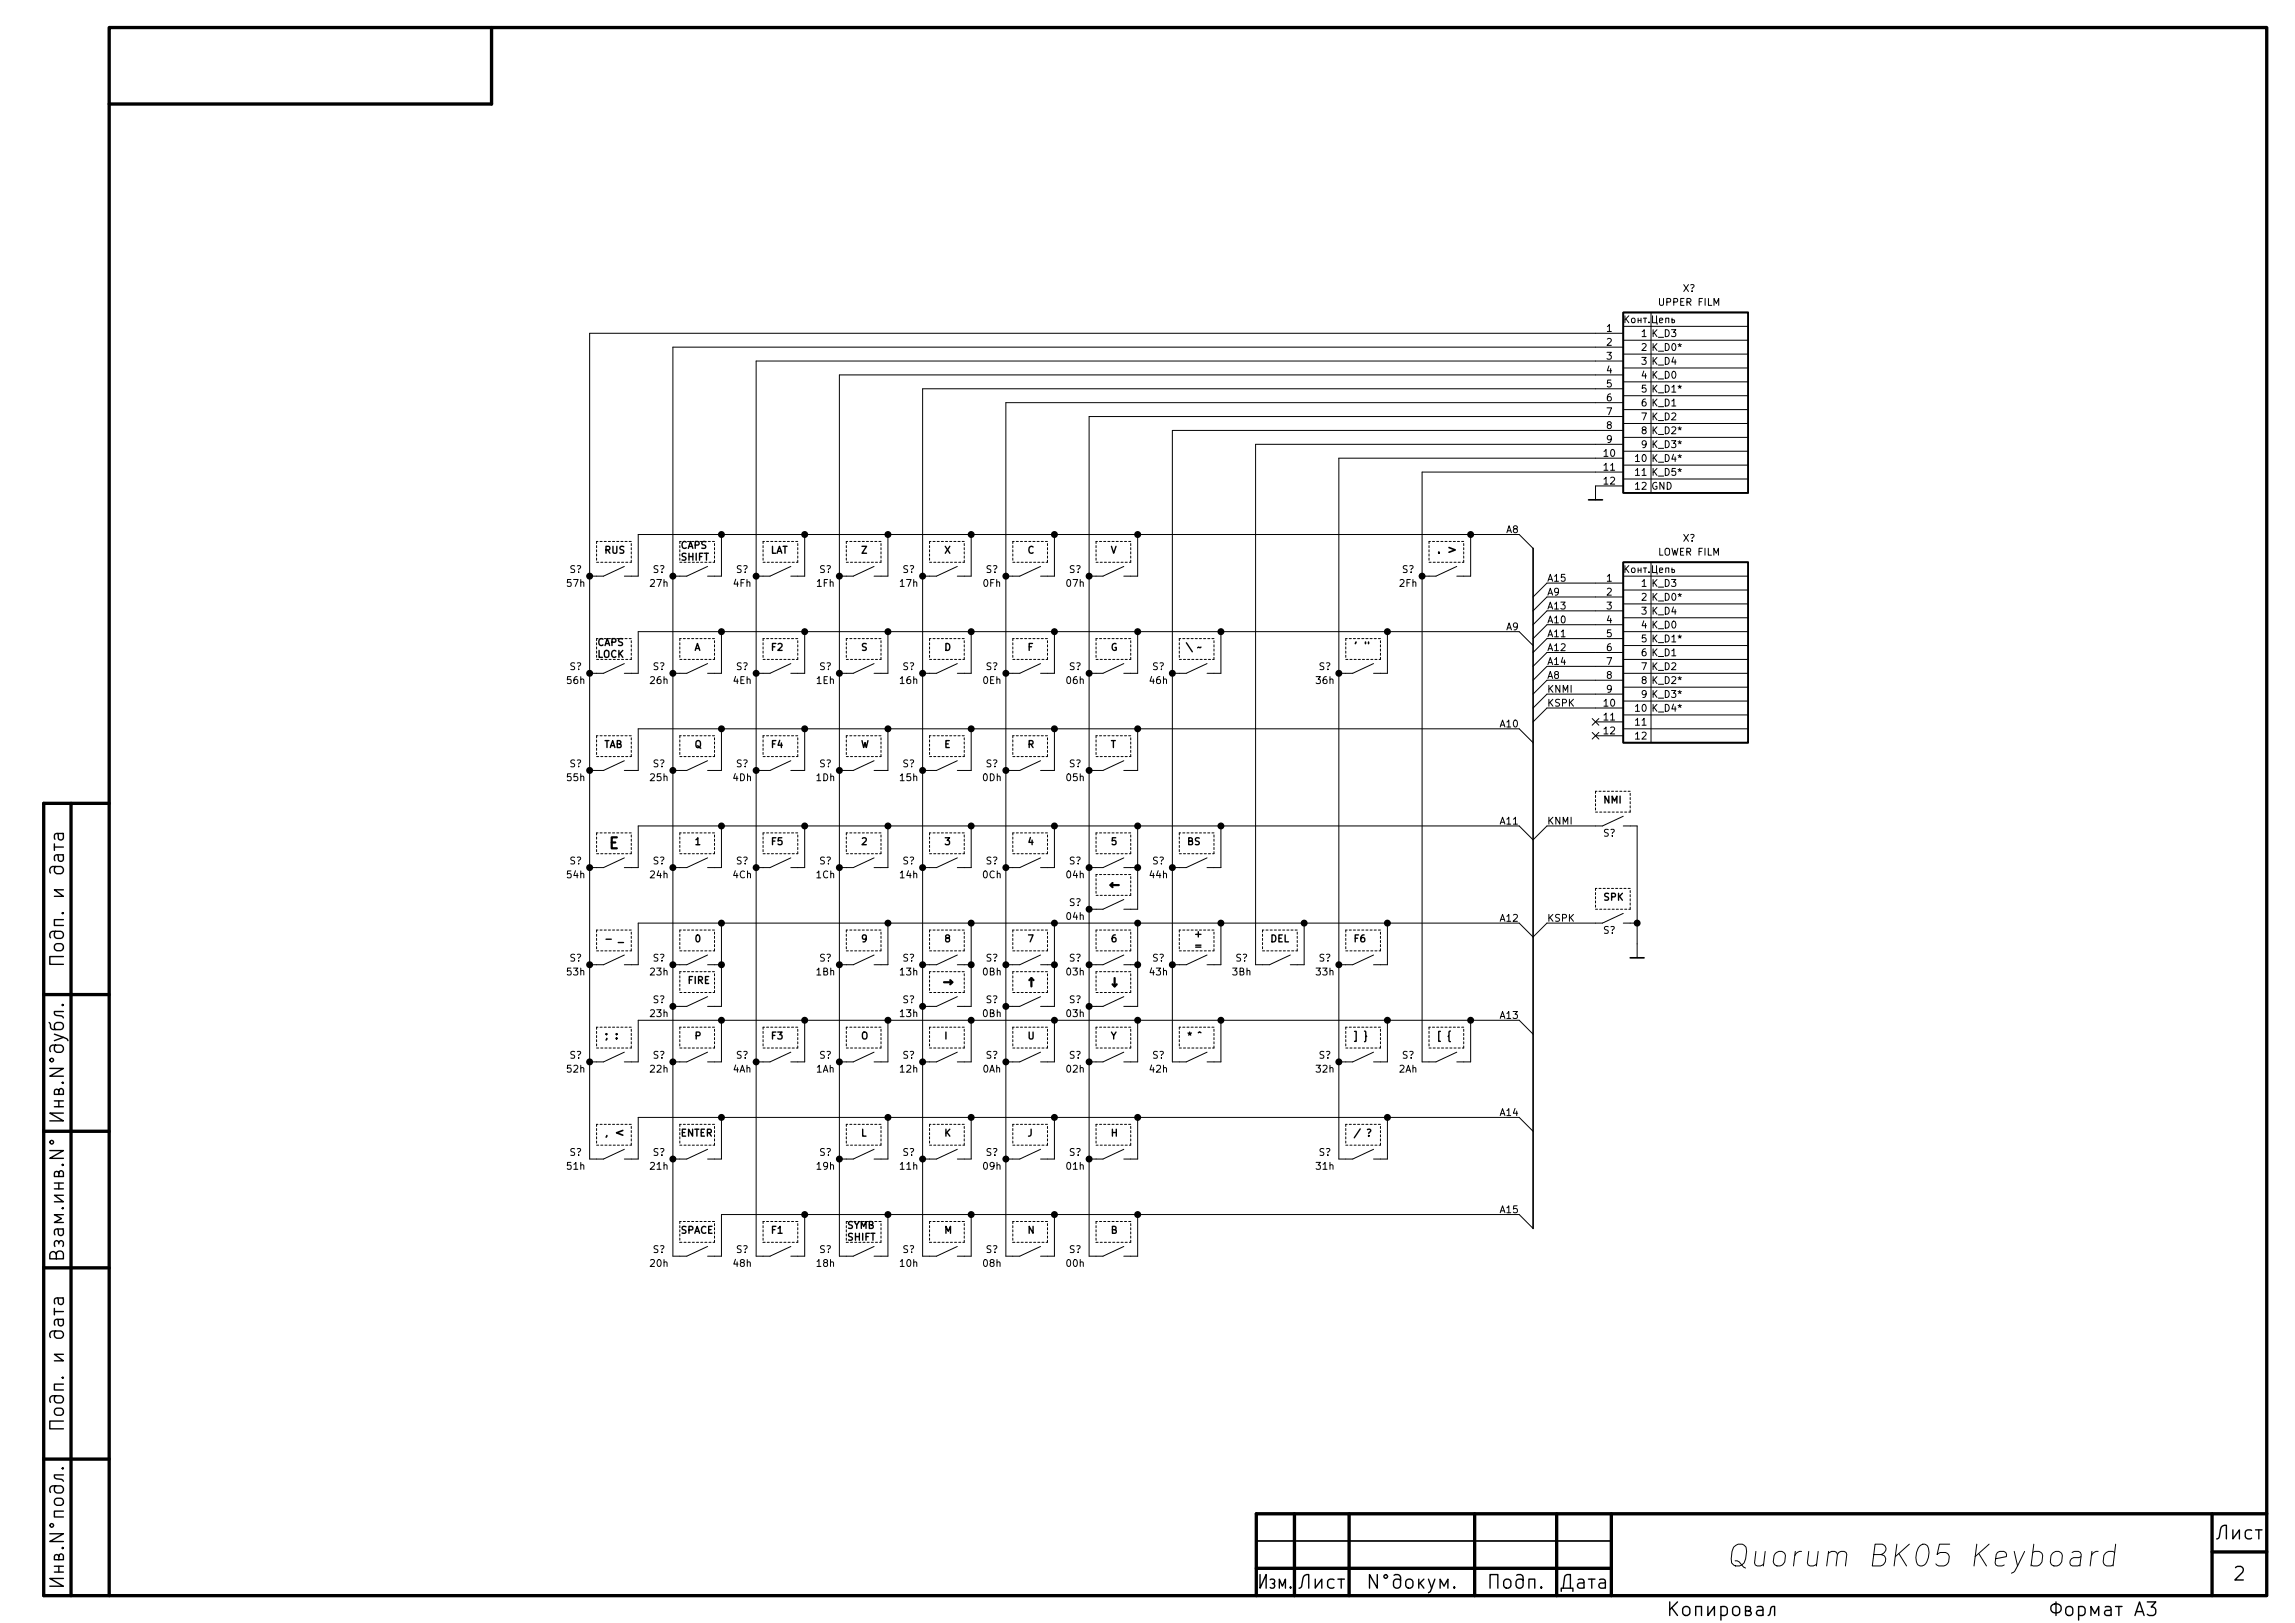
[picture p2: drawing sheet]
<svg xmlns="http://www.w3.org/2000/svg" width="420mm" height="297mm" viewBox="0 0 420 297" stroke-linecap="round" stroke-linejoin="round" font-family="sans-serif">
<defs><g id="words">
<text font-size="5.6" x="324.1" y="286.8">Quorum BK05 Keyboard</text>
<g font-size="3.5">
<text x="11.7" y="197.4" transform="rotate(-90 11.7 197.4)">.N°.</text>
<text x="11.7" y="222.4" transform="rotate(-90 11.7 222.4)">..N°</text>
<text x="11.7" y="282.4" transform="rotate(-90 11.7 282.4)">.N°.</text>
<text x="233.1" y="290.8">.</text>
<text x="256.1" y="290.8">N°.</text>
<text x="409" y="289.3">2</text>
<text x="375.9" y="295.8">A3</text>
</g>
<text font-size="2.8" x="111.3" y="155.4">E</text>
<g font-size="2.1">
<text x="247.6" y="119.1">' &quot;</text>
<text x="110.5" y="190.2">; :</text>
</g>
<g font-size="1.8">
<text x="308.1" y="53.4">X?</text>
<text x="303.9" y="56">UPPER FILM</text>
<text x="294.2" y="60.7">1</text>
<text x="294.2" y="63.3">2</text>
<text x="294.2" y="65.8">3</text>
<text x="300.5" y="61.7">1</text>
<text x="300.5" y="64.2">2</text>
<text x="302.4" y="61.7">K_D3</text>
<text x="302.6" y="64.2">K_D0*</text>
<text x="294.2" y="68.4">4</text>
<text x="294.2" y="70.9">5</text>
<text x="300.5" y="66.8">3</text>
<text x="300.5" y="69.3">4</text>
<text x="300.5" y="71.8">5</text>
<text x="302.4" y="66.8">K_D4</text>
<text x="302.4" y="69.3">K_D0</text>
<text x="302.6" y="71.8">K_D1*</text>
<text x="294.2" y="73.4">6</text>
<text x="294.2" y="76">7</text>
<text x="300.5" y="74.4">6</text>
<text x="300.5" y="76.9">7</text>
<text x="302.4" y="74.4">K_D1</text>
<text x="302.4" y="76.9">K_D2</text>
<text x="293.7" y="83.6">10</text>
<text x="294.2" y="78.5">8</text>
<text x="294.2" y="81.1">9</text>
<text x="300.5" y="79.5">8</text>
<text x="300.5" y="82">9</text>
<text x="302.6" y="79.5">K_D2*</text>
<text x="302.6" y="82">K_D3*</text>
<text x="293.7" y="86.1">11</text>
<text x="293.7" y="88.7">12</text>
<text x="299.4" y="84.5">10</text>
<text x="299.4" y="87.1">11</text>
<text x="299.4" y="89.6">12</text>
<text x="302.3" y="89.6">GND</text>
<text x="302.6" y="84.5">K_D4*</text>
<text x="302.6" y="87.1">K_D5*</text>
<text x="110.5" y="101.3">RUS</text>
<text x="124.5" y="100.4">CAPS</text>
<text x="141" y="101.3">LAT</text>
<text x="157.5" y="101.3">Z</text>
<text x="172.7" y="101.3">X</text>
<text x="188" y="101.3">C</text>
<text x="203.2" y="101.3">V</text>
<text x="275.9" y="97.6">A8</text>
<text x="303.7" y="101.7">LOWER FILM</text>
<text x="308.1" y="99.1">X?</text>
<text x="103.9" y="107.4">57h</text>
<text x="104.3" y="104.9">S?</text>
<text x="119.1" y="107.4">27h</text>
<text x="119.5" y="104.9">S?</text>
<text x="124.5" y="102.6">SHIFT</text>
<text x="134.3" y="107.4">4Fh</text>
<text x="134.8" y="104.9">S?</text>
<text x="149.6" y="107.4">1Fh</text>
<text x="150" y="104.9">S?</text>
<text x="164.8" y="107.4">17h</text>
<text x="165.3" y="104.9">S?</text>
<text x="180" y="107.4">0Fh</text>
<text x="180.5" y="104.9">S?</text>
<text x="195.3" y="107.4">07h</text>
<text x="195.7" y="104.9">S?</text>
<text x="256.2" y="107.4">2Fh</text>
<text x="256.7" y="104.9">S?</text>
<text x="283.2" y="106.5">A15</text>
<text x="294.2" y="106.5">1</text>
<text x="300.5" y="107.4">1</text>
<text x="302.4" y="107.4">K_D3</text>
<text x="283.2" y="109">A9</text>
<text x="283.2" y="111.5">A13</text>
<text x="294.2" y="109">2</text>
<text x="294.2" y="111.5">3</text>
<text x="300.5" y="109.9">2</text>
<text x="300.5" y="112.5">3</text>
<text x="302.4" y="112.5">K_D4</text>
<text x="302.6" y="109.9">K_D0*</text>
<text x="109.2" y="118.2">CAPS</text>
<text x="127" y="119.1">A</text>
<text x="141" y="119.1">F2</text>
<text x="157.5" y="119.1">S</text>
<text x="172.7" y="119.1">D</text>
<text x="188" y="119.1">F</text>
<text x="203.2" y="119.1">G</text>
<text x="217.2" y="119.1">\</text>
<text x="275.9" y="115.4">A9</text>
<text x="283.2" y="114.1">A10</text>
<text x="283.2" y="116.6">A11</text>
<text x="283.2" y="119.2">A12</text>
<text x="294.2" y="114.1">4</text>
<text x="294.2" y="116.6">5</text>
<text x="294.2" y="119.2">6</text>
<text x="300.5" y="115">4</text>
<text x="300.5" y="117.6">5</text>
<text x="302.4" y="115">K_D0</text>
<text x="302.6" y="117.6">K_D1*</text>
<text x="103.9" y="125.2">56h</text>
<text x="104.3" y="122.6">S?</text>
<text x="109.2" y="120.4">LOCK</text>
<text x="119.1" y="125.2">26h</text>
<text x="119.5" y="122.6">S?</text>
<text x="134.3" y="125.2">4Eh</text>
<text x="134.8" y="122.6">S?</text>
<text x="149.5" y="125.2">1Eh</text>
<text x="150" y="122.6">S?</text>
<text x="164.8" y="125.2">16h</text>
<text x="165.3" y="122.6">S?</text>
<text x="180" y="125.2">0Eh</text>
<text x="180.5" y="122.6">S?</text>
<text x="195.3" y="125.2">06h</text>
<text x="195.7" y="122.6">S?</text>
<text x="210.6" y="125.2">46h</text>
<text x="211" y="122.6">S?</text>
<text x="241" y="125.2">36h</text>
<text x="241.5" y="122.6">S?</text>
<text x="283.2" y="124.2">A8</text>
<text x="283.2" y="121.7">A14</text>
<text x="294.2" y="121.7">7</text>
<text x="294.2" y="124.2">8</text>
<text x="300.5" y="120.1">6</text>
<text x="300.5" y="122.6">7</text>
<text x="300.5" y="125.2">8</text>
<text x="302.4" y="120.1">K_D1</text>
<text x="302.4" y="122.6">K_D2</text>
<text x="302.6" y="125.2">K_D2*</text>
<text x="283.2" y="126.8">KNMI</text>
<text x="283.2" y="129.3">KSPK</text>
<text x="293.7" y="129.3">10</text>
<text x="293.7" y="131.9">11</text>
<text x="294.2" y="126.8">9</text>
<text x="299.4" y="130.3">10</text>
<text x="300.5" y="127.7">9</text>
<text x="302.6" y="127.7">K_D3*</text>
<text x="302.6" y="130.3">K_D4*</text>
<text x="110.5" y="136.9">TAB</text>
<text x="127" y="136.9">Q</text>
<text x="141" y="136.9">F4</text>
<text x="157.5" y="136.9">W</text>
<text x="172.7" y="136.9">E</text>
<text x="188" y="136.9">R</text>
<text x="203.2" y="136.9">T</text>
<text x="274.9" y="133.1">A10</text>
<text x="293.7" y="134.4">12</text>
<text x="299.4" y="132.8">11</text>
<text x="299.4" y="135.3">12</text>
<text x="103.9" y="143">55h</text>
<text x="104.3" y="140.4">S?</text>
<text x="119.1" y="143">25h</text>
<text x="119.5" y="140.4">S?</text>
<text x="134.2" y="143">4Dh</text>
<text x="134.8" y="140.4">S?</text>
<text x="149.5" y="143">1Dh</text>
<text x="150" y="140.4">S?</text>
<text x="164.8" y="143">15h</text>
<text x="165.3" y="140.4">S?</text>
<text x="179.9" y="143">0Dh</text>
<text x="180.5" y="140.4">S?</text>
<text x="195.3" y="143">05h</text>
<text x="195.7" y="140.4">S?</text>
<text x="293.4" y="147.1">NMI</text>
<text x="127" y="154.7">1</text>
<text x="141" y="154.7">F5</text>
<text x="157.5" y="154.7">2</text>
<text x="172.7" y="154.7">3</text>
<text x="188" y="154.7">4</text>
<text x="203.2" y="154.7">5</text>
<text x="217.2" y="154.7">BS</text>
<text x="274.9" y="150.9">A11</text>
<text x="283.2" y="150.9">KNMI</text>
<text x="293.5" y="153.1">S?</text>
<text x="103.9" y="160.7">54h</text>
<text x="104.3" y="158.2">S?</text>
<text x="119.1" y="160.7">24h</text>
<text x="119.5" y="158.2">S?</text>
<text x="134.2" y="160.7">4Ch</text>
<text x="134.8" y="158.2">S?</text>
<text x="149.5" y="160.7">1Ch</text>
<text x="150" y="158.2">S?</text>
<text x="164.8" y="160.7">14h</text>
<text x="165.3" y="158.2">S?</text>
<text x="179.9" y="160.7">0Ch</text>
<text x="180.5" y="158.2">S?</text>
<text x="195.3" y="160.7">04h</text>
<text x="195.7" y="158.2">S?</text>
<text x="210.6" y="160.7">44h</text>
<text x="211" y="158.2">S?</text>
<text x="195.7" y="165.8">S?</text>
<text x="293.4" y="164.8">SPK</text>
<text x="127" y="172.5">0</text>
<text x="157.5" y="172.5">9</text>
<text x="172.7" y="172.5">8</text>
<text x="188" y="172.5">7</text>
<text x="195.3" y="168.4">04h</text>
<text x="203.2" y="172.5">6</text>
<text x="218.4" y="171.6">+</text>
<text x="218.4" y="173.7">=</text>
<text x="232.4" y="172.5">DEL</text>
<text x="247.6" y="172.5">F6</text>
<text x="274.9" y="168.7">A12</text>
<text x="283.2" y="168.7">KSPK</text>
<text x="293.5" y="170.9">S?</text>
<text x="103.9" y="178.5">53h</text>
<text x="104.3" y="176">S?</text>
<text x="119.1" y="178.5">23h</text>
<text x="119.5" y="176">S?</text>
<text x="149.5" y="178.5">1Bh</text>
<text x="150" y="176">S?</text>
<text x="164.8" y="178.5">13h</text>
<text x="165.3" y="176">S?</text>
<text x="179.9" y="178.5">0Bh</text>
<text x="180.5" y="176">S?</text>
<text x="195.3" y="178.5">03h</text>
<text x="195.7" y="176">S?</text>
<text x="210.6" y="178.5">43h</text>
<text x="211" y="176">S?</text>
<text x="225.7" y="178.5">3Bh</text>
<text x="226.2" y="176">S?</text>
<text x="241" y="178.5">33h</text>
<text x="241.5" y="176">S?</text>
<text x="119.5" y="183.6">S?</text>
<text x="125.7" y="180.1">FIRE</text>
<text x="165.3" y="183.6">S?</text>
<text x="180.5" y="183.6">S?</text>
<text x="195.7" y="183.6">S?</text>
<text x="119.1" y="186.1">23h</text>
<text x="127" y="190.2">P</text>
<text x="141" y="190.2">F3</text>
<text x="157.5" y="190.2">O</text>
<text x="164.8" y="186.1">13h</text>
<text x="172.7" y="190.2">I</text>
<text x="179.9" y="186.1">0Bh</text>
<text x="188" y="190.2">U</text>
<text x="195.3" y="186.1">03h</text>
<text x="203.2" y="190.2">Y</text>
<text x="217.2" y="190.2">* ^</text>
<text x="274.9" y="186.5">A13</text>
<text x="103.9" y="196.3">52h</text>
<text x="104.3" y="193.8">S?</text>
<text x="119.1" y="196.3">22h</text>
<text x="119.5" y="193.8">S?</text>
<text x="134.2" y="196.3">4Ah</text>
<text x="134.8" y="193.8">S?</text>
<text x="149.5" y="196.3">1Ah</text>
<text x="150" y="193.8">S?</text>
<text x="164.8" y="196.3">12h</text>
<text x="165.3" y="193.8">S?</text>
<text x="179.9" y="196.3">0Ah</text>
<text x="180.5" y="193.8">S?</text>
<text x="195.3" y="196.3">02h</text>
<text x="195.7" y="193.8">S?</text>
<text x="210.6" y="196.3">42h</text>
<text x="211" y="193.8">S?</text>
<text x="241" y="196.3">32h</text>
<text x="241.5" y="193.8">S?</text>
<text x="256.1" y="196.3">2Ah</text>
<text x="256.7" y="193.8">S?</text>
<text x="124.5" y="208">ENTER</text>
<text x="157.5" y="208">L</text>
<text x="172.7" y="208">K</text>
<text x="188" y="208">J</text>
<text x="203.2" y="208">H</text>
<text x="274.9" y="204.3">A14</text>
<text x="103.9" y="214.1">51h</text>
<text x="104.3" y="211.5">S?</text>
<text x="119.1" y="214.1">21h</text>
<text x="119.5" y="211.5">S?</text>
<text x="149.6" y="214.1">19h</text>
<text x="150" y="211.5">S?</text>
<text x="164.8" y="214.1">11h</text>
<text x="165.3" y="211.5">S?</text>
<text x="180.1" y="214.1">09h</text>
<text x="180.5" y="211.5">S?</text>
<text x="195.3" y="214.1">01h</text>
<text x="195.7" y="211.5">S?</text>
<text x="241" y="214.1">31h</text>
<text x="241.5" y="211.5">S?</text>
<text x="124.5" y="225.8">SPACE</text>
<text x="141" y="225.8">F1</text>
<text x="154.9" y="224.9">SYMB</text>
<text x="154.9" y="227.1">SHIFT</text>
<text x="172.7" y="225.8">M</text>
<text x="188" y="225.8">N</text>
<text x="203.2" y="225.8">B</text>
<text x="274.9" y="222">A15</text>
<text x="119.1" y="231.9">20h</text>
<text x="119.5" y="229.3">S?</text>
<text x="134.4" y="231.9">48h</text>
<text x="134.8" y="229.3">S?</text>
<text x="149.6" y="231.9">18h</text>
<text x="150" y="229.3">S?</text>
<text x="164.8" y="231.9">10h</text>
<text x="165.3" y="229.3">S?</text>
<text x="180.1" y="231.9">08h</text>
<text x="180.5" y="229.3">S?</text>
<text x="195.3" y="231.9">00h</text>
<text x="195.7" y="229.3">S?</text>
</g>
</g></defs>
<g fill="none" stroke="#000" stroke-width=".61">
<path d="M20 5h395v287h-395zM90 5v14h-70M13 147v145M20 147h-12v145h12M8 182h12M8 207h12M8 232h12M8 267h12M237 277v15M247 277v15M270 277v15M285 277v15"/>
<path d="M295 277v15M405 277v15M415 277h-185v15M230 287h65M405 284h10"/>
</g>
<path d="M297.2 57.2h22.8v33h-22.8zM290.8 91.5h2.6M250.5 117.5v.3M263.4 101.1v.1M265.3 100.2l1.1 .4-1.1 .5M280.7 100.4v124.4M297.2 102.9h22.8v33h-22.8zM298.4 175.3h2.6M111.1 207.8l-.1 .3M114 206.9l-1.1 .4 1.1 .5M230 282h65" fill="none" stroke="#000" stroke-width=".3"/>
<g fill="none" stroke="#000" stroke-width=".25">
<path d="M219.9 118.4l-.6 .2M10 154.4v1.2M10 155h1.6M10.2 158.6a.82 .82 0 0 0-.1 1.1l.3 .2h.7a.68 .68 0 0 0 .5-.7 .68 .68 0 0 0-.5-.6h-1.5l-.3 .1-.2 .4 .1 .7M10.5 156.4l.2 .9a.48 .48 0 0 0 .4 .4 .48 .48 0 0 0 .5-.4l-.1-.9M10.5 152.5l.2 .9a.48 .48 0 0 0 .4 .3 .48 .48 0 0 0 .5-.3l-.1-.9M11.6 156.4h-1.3l-.2 .2-.1 .2 .1 .7M11.6 152.5h-1.3l-.2 .2-.1 .2 .1 .7M10.2 172.8l.9-.1a.67 .67 0 0 1 .5 .7 .67 .67 0 0 1-.5 .6h-.7a.69 .69 0 0 1-.2-1.2zM10.2 170.4a.82 .82 0 0 0-.1 1.1l.3 .2h.7a.67 .67 0 0 0 .5-.6 .67 .67 0 0 0-.5-.7h-1.5l-.3 .2a.79 .79 0 0 0-.1 1M11.4 167.1l.1-.1 .1 .1-.1 .1-.1-.1h.2M11.6 175.1h-2.5v1.4h2.5"/>
<path d="M11.6 168.3h-1.6v1.1h1.6M11.6 162.9h-1.6l1.6 1.1h-1.6M110.9 171.9h1M113.2 172.5h.9M9 187.1l.2 .4v.5l.3 .3 1.6 .1a.67 .67 0 0 0 .5-.6 .67 .67 0 0 0-.5-.7h-.7l-.2 .2a.78 .78 0 0 0 0 1.1M10 189.3l2.2 .8 .2 .4M10.8 199.7l.1-.3 .2-.2 .4 .2 .1 .2v.7h-1.6l.1-.8 .2-.1 .4 .1 .1 .8M11.4 183.9l.1-.1 .1 .1-.1 .2-.1-.2h.2M11.6 185.1h-1.6l.1 .6 1.2 .2 .3 .4M11.6 189.9l-1.6 .6M248 188.8h.3v1.8h-.3M249.8 188.7l.2 .1v.7l.2 .2-.2 .2v.7h-.2"/>
<path d="M263.7 188.8h-.3v1.8h.3M265.5 188.7l-.2 .1v.7l-.2 .2 .2 .2v.7h.2M9.1 210.6h2.5l-2.5 1.4h2.5M9.2 208.8l.3-.1 .2 .1 .1 .3-.1 .2-.2 .1-.3-.1-.1-.2zM10 202.6h1.6M10 201.5h1.6M10.8 214.7l.1-.3 .2-.1 .4 .1 .1 .2v.7h-1.6l.1-.8 .2-.1 .4 .1 .1 .8M10.8 201.5v1.1M11.4 213.2l.1-.1 .1 .1-.1 .1-.1-.1h.2M11.6 203.7h-2.5l2.5 1.4h-2.5M249 206.6l-1.1 1.6M250.3 206.7h.5l.2 .1-.4 .7"/>
<path d="M250.6 207.8v.1M10 239.5v1.2M10.1 228.1l-.1-.7 .3-.3 .4 .1 .1 .2 .3-.3 .4 .1 .1 .2-.1 .7M10.3 229.6l.1-.4a.69 .69 0 0 1 1.2 .2v1h-2.5v-.8a.61 .61 0 0 1 .6-.5 .61 .61 0 0 1 .6 .5v.8M10.5 224.9l.2 .9a.48 .48 0 0 0 .4 .3 .48 .48 0 0 0 .5-.3l-.1-.9M10.5 237.6l.2 .8a.48 .48 0 0 0 .4 .4 .48 .48 0 0 0 .5-.4l-.1-.8M10.8 227.4v.2M11.6 224.9h-1.3l-.2 .2-.1 .2 .1 .7M11.6 222.3h-1.6l1.3 .7-1.3 .7h1.6M11.6 237.6h-1.3l-.2 .1-.1 .2 .1 .7M10 240h1.6M10.1 257.9l.3-.2h.7a.67 .67 0 0 1 .5 .7 .67 .67 0 0 1-.5 .6h-.7a.67 .67 0 0 1-.3-1.1z"/>
<path d="M10.2 255.5a.82 .82 0 0 0-.1 1l.3 .3h.7a.67 .67 0 0 0 .5-.7 .67 .67 0 0 0-.5-.6h-1.5l-.3 .1a.79 .79 0 0 0-.1 1.1M10.2 243.6a.82 .82 0 0 0-.1 1.1l.3 .2h.7a.68 .68 0 0 0 .5-.6 .68 .68 0 0 0-.5-.7h-1.5l-.3 .1-.2 .4 .1 .7M10.5 241.5l.2 .8a.48 .48 0 0 0 .4 .4 .48 .48 0 0 0 .5-.4l-.1-.8M11.4 252.1l.1-.1 .1 .1-.1 .2-.1-.2h.2M11.6 253.3h-1.6v1.1h1.6M11.6 247.9h-1.6l1.6 1.2h-1.6M11.6 241.5h-1.3l-.2 .1-.1 .2 .1 .7M10.2 274.3l.9-.1a.67 .67 0 0 1 .5 .7 .67 .67 0 0 1-.5 .6h-.7a.69 .69 0 0 1-.2-1.2zM10.2 271.9a.82 .82 0 0 0-.1 1.1l.3 .2h.7a.67 .67 0 0 0 .5-.6 .67 .67 0 0 0-.5-.7h-1.5l-.3 .2a.79 .79 0 0 0-.1 1M11.4 268.7l.1-.1 .1 .1-.1 .2-.1-.2h.2M11.6 269.9h-1.6l.1 .6 1.2 .2 .3 .4M11.6 260.1h-2.5v1.4h2.5"/>
<path d="M408.8 280v1.6l1.2-1.6v1.6M412.9 280h1.2M413.5 280v1.6M10 287.7h1.6M10 286.7h1.6M10.8 284.9l.1-.4 .2-.1 .4 .1 .1 .2v.8h-1.6l.1-.9 .2-.1 .4 .1 .1 .9M10.8 286.7v1M11.4 283.3l.1-.1 .1 .1-.1 .1-.1-.1h.2M11.6 288.9h-2.5l2.5 1.4h-2.5M230.7 288.2v2.5l1.1-2.5v2.5M232.5 289.1l.2-.1 .6 .1 .1 .4-.3 .3a.45 .45 0 0 1 .3 .4 .45 .45 0 0 1-.3 .5l-.6-.2M234.2 290.7v-1.7l.6 1.3 .5-1.3v1.7"/>
<path d="M236.3 290.4v.3l-.1-.2 .1-.1v.3M237.8 290.7l.4-.2 .1-.2 .2-1.4a.86 .86 0 0 1 1.1-.7v2.5M240.8 289v1.7l1.2-1.7v1.7M244.2 289.1a.82 .82 0 0 0-1 .1l-.1 .3 .1 .9 .3 .3 .7-.2M244.9 289h1.2M245.5 289v1.7M252.1 288.2v2.5l-1.4-2.5v2.5M253.4 288.3l.3-.1 .2 .1 .2 .2-.2 .3-.2 .1-.3-.1-.1-.3zM255.2 288.3a.79 .79 0 0 1 1.1 .1l.1 .3v1.5a.67 .67 0 0 1-.6 .5 .67 .67 0 0 1-.7-.5l.1-1a.82 .82 0 0 1 1.1-.1l.1 .1M261.5 289l.6 1.7M262.7 289l-.8 2.2-.4 .3M263.7 290.7v-1.7l.7 1.3 .7-1.3v1.7"/>
<path d="M266.2 290.4l.2 .1-.2 .2-.1-.2 .1-.1v.3M272.8 290.7v-2.5h1.4v2.5M275.4 289.2a.69 .69 0 0 1 1.2 .3v.7a.68 .68 0 0 1-.7 .5 .68 .68 0 0 1-.6-.5v-.7zM277.7 288.3l.7-.1 .3 .2 .1 1.8a.67 .67 0 0 1-.6 .5 .67 .67 0 0 1-.7-.5v-.7l.2-.3a.78 .78 0 0 1 1.1 0M279.9 290.7v-1.7h1.1v1.7M282.2 290.4l.1 .1-.1 .2-.2-.2 .2-.1v.3M285.8 291.2v-.5h2.2v.5M286.2 290.7l.2-2 .1-.3 .4-.2h.6v2.5M288.9 289.1l.3-.1 .7 .1 .1 .3v1.3M290 289.6l-.8 .1a.48 .48 0 0 0-.4 .5 .48 .48 0 0 0 .4 .5l.8-.2M290.8 289h1.2M291.4 289v1.7"/>
<path d="M292.8 289.1l.3-.1 .7 .1 .1 .3v1.3M293.9 289.6l-.8 .1a.48 .48 0 0 0-.4 .5 .48 .48 0 0 0 .4 .5l.8-.2M305.7 293.2v2.5M306 294.2l1.1 1.5M307.1 293.2l-1.4 1.4M308.2 294.2a.69 .69 0 0 1 1.2 .3v.7a.68 .68 0 0 1-.7 .5 .68 .68 0 0 1-.6-.5v-.7zM310.4 295.7v-1.7h1.1v1.7M312.7 294v1.7l1.2-1.7v1.7M315.1 294.1a.82 .82 0 0 1 1 .1l.1 .3-.1 .9-.3 .3-.7-.2M315.1 294v2.5M317.3 294.2a.69 .69 0 0 1 1.2 .3v.7a.67 .67 0 0 1-.7 .5 .67 .67 0 0 1-.6-.5zM319.6 294.8l.8-.1 .1-.2-.1-.4-.8-.1v1.7h.7l.2-.2 .1-.3-.1-.2-.4-.2"/>
<path d="M321.7 294.1l.2-.1 .7 .1 .2 .3v1.3M322.8 294.6l-.9 .1a.48 .48 0 0 0-.3 .5 .48 .48 0 0 0 .3 .5l.9-.2M323.7 295.7l.3-.2 .2-1.1 .3-.4h.4v1.7M380.5 294.1a.79 .79 0 0 1 1.2 .4v.7l-.1 .2a.79 .79 0 0 1-1.1 .1M382.8 295.7v-1.7l.7 1.3 .7-1.3v1.7M385.4 294.1l.2-.1 .8 .1 .1 .3v1.3M386.5 294.6l-.9 .1a.48 .48 0 0 0-.3 .5 .48 .48 0 0 0 .3 .5l.9-.2M387.3 294h1.2M387.9 294v1.7M390.9 295.7l.8-2.5 .8 2.5M391.1 295h1.2M393.1 293.2h1.6l-.9 .9a.72 .72 0 0 1 .9 .5v.6l-.5 .5h-.7l-.4-.3"/>
<path d="M405.8 281.6l.4-.1 .1-.2 .2-1.4a.86 .86 0 0 1 1.1-.7v2.4M412.2 280.1a.82 .82 0 0 0-1.1 .1l-.1 .3 .1 .9 .4 .2 .7-.1"/>
</g>
<g fill="none" stroke="#000" stroke-width=".18">
<path d="M297.2 59.7h22.8M297.5 57.8v1.3M297.7 58.4l.5 .7M298.2 57.8l-.7 .7M298.8 58.3l.3-.1 .2 .2-.1 .6-.3 .1-.2-.3zM299.9 58.6h.5M299.9 58.2v.9M300.4 58.2v.9M300.9 58.2h.6M301.2 58.2v.9M301.9 58.9v.2M302.3 57.2v33"/>
<path d="M302.5 57.8v1.3h.9v.3M303.3 57.8v1.3M303.8 58.6l.6-.1-.1-.2-.3-.1-.2 .2 .1 .6h.4M305 59.1v-.9h.5v.9M306.1 58.2v.9l.4-.1v-.4l-.4-.1M297.2 61h-189.3v151.1h2.6l3.8-1.8M297.2 78.8h-82.6v115.5h2.6l3.8-1.7M297.2 63.5h-174v166.4h2.5l3.8-1.8M297.2 66.1h-158.8v163.8h2.6l3.8-1.8M297.2 68.6h-143.5v161.3h2.5l3.8-1.8M297.2 71.2h-128.3v158.7h2.5l3.9-1.8M297.2 73.7h-113.1v156.2h2.6l3.8-1.8"/>
<path d="M297.2 76.2h-97.8v153.7h2.5l3.8-1.8M297.2 77.5h22.8M297.2 75h22.8M297.2 72.4h22.8M297.2 69.9h22.8M297.2 67.3h22.8M297.2 64.8h22.8M297.2 62.3h22.8M132.1 97.8v7.6h-2.6M147.3 97.8v7.6h-2.5M162.6 97.8v7.6h-2.6M177.8 97.8v7.6h-2.5"/>
<path d="M193 97.8v7.6h-2.5M208.3 97.8v7.6h-2.6M269.2 97.8v7.6h-2.5M297.2 83.9h-52.1v128.2h2.5l3.9-1.8M297.2 81.3h-67.3v95.3h2.5l3.8-1.8M297.2 86.4h-36.9v107.9h2.6l3.8-1.7M297.2 87.7h22.8M297.2 85.1h22.8M297.2 82.6h22.8M297.2 80h22.8M297.2 88.9h-5.1v2.6M114.3 103.7l-3.8 1.7h-2.6"/>
<path d="M129.5 103.7l-3.8 1.7h-2.5M132.1 115.6v7.6h-2.6M144.8 103.7l-3.8 1.7h-2.6M147.3 115.6v7.6h-2.5M160 103.7l-3.8 1.7h-2.5M162.6 115.6v7.6h-2.6M175.3 103.7l-3.9 1.7h-2.5M177.8 115.6v7.6h-2.5M190.5 103.7l-3.8 1.7h-2.6M193 115.6v7.6h-2.5M205.7 103.7l-3.8 1.7h-2.5M208.3 115.6v7.6h-2.6"/>
<path d="M223.5 115.6v7.6h-2.5M254 115.6v7.6h-2.5M266.7 103.7l-3.8 1.7h-2.6M280.7 100.4l-2.6-2.6h-161.3v7.6h-2.5M280.7 118.1l-2.6-2.5h-161.3v7.6h-2.5M297.2 105.4h22.8M297.2 118.1h22.8M297.2 115.6h22.8M297.2 113.1h22.8M297.2 110.5h22.8M297.2 108h22.8M297.2 106.7h-14l-2.5 2.6"/>
<path d="M297.2 109.3h-14l-2.5 2.5M297.2 111.8h-14l-2.5 2.5M297.2 114.3h-14l-2.5 2.6M297.2 116.9h-14l-2.5 2.5M297.2 119.4h-14l-2.5 2.6M297.5 103.5v1.3M297.7 104.1l.5 .7M298.2 103.5l-.7 .8M298.8 104l.3-.1 .2 .2-.1 .6-.3 .1-.2-.2zM299.9 103.9v.9M299.9 104.4h.5M300.4 103.9v.9"/>
<path d="M300.9 103.9h.6M301.2 103.9v.9M301.9 104.7v.1M302.3 102.9v33M302.5 103.5v1.3h.9v.3M303.3 103.5v1.3M303.8 104.4l.6-.1-.1-.3-.3-.1-.2 .2 .1 .6h.4M305 104.8v-.9h.5v.9M306.1 103.9v.9l.4-.1v-.4h-.4M114.3 121.4l-3.8 1.8h-2.6M114.3 139.2l-3.8 1.8h-2.6M129.5 121.4l-3.8 1.8h-2.5"/>
<path d="M129.5 139.2l-3.8 1.8h-2.5M132.1 133.4v7.6h-2.6M144.8 121.4l-3.8 1.8h-2.6M144.8 139.2l-3.8 1.8h-2.6M147.3 133.4v7.6h-2.5M160 121.4l-3.8 1.8h-2.5M160 139.2l-3.8 1.8h-2.5M162.6 133.4v7.6h-2.6M175.3 121.4l-3.9 1.8h-2.5M175.3 139.2l-3.9 1.8h-2.5M177.8 133.4v7.6h-2.5M190.5 121.4l-3.8 1.8h-2.6"/>
<path d="M190.5 139.2l-3.8 1.8h-2.6M193 133.4v7.6h-2.5M205.7 121.4l-3.8 1.8h-2.5M205.7 139.2l-3.8 1.8h-2.5M208.3 133.4v7.6h-2.6M221 121.4l-3.8 1.8h-2.6M251.5 121.4l-3.9 1.8h-2.5M280.7 135.9l-2.6-2.5h-161.3v7.6h-2.5M291.5 134l1.2 1.3M291.5 131.5l1.2 1.2M292.1 132.1h5.1M292.1 134.7h5.1"/>
<path d="M292.7 134l-1.2 1.3M292.7 131.5l-1.2 1.2M297.2 123.2h22.8M297.2 133.4h22.8M297.2 130.8h22.8M297.2 128.3h22.8M297.2 125.8h22.8M297.2 120.7h22.8M297.2 129.6h-14l-2.5 2.5M297.2 122h-14l-2.5 2.5M297.2 124.5h-14l-2.5 2.5M297.2 127h-14l-2.5 2.6"/>
<path d="M114.3 157l-3.8 1.8h-2.6M129.5 157l-3.8 1.8h-2.5M132.1 151.2v7.6h-2.6M144.8 157l-3.8 1.8h-2.6M147.3 151.2v7.6h-2.5M160 157l-3.8 1.8h-2.5M162.6 151.2v7.6h-2.6M175.3 157l-3.9 1.8h-2.5M177.8 151.2v7.6h-2.5M190.5 157l-3.8 1.8h-2.6M193 151.2v7.6h-2.5M205.7 157l-3.8 1.8h-2.5"/>
<path d="M205.7 158.8h2.6M208.3 151.2v15.2h-2.6M221 157l-3.8 1.8h-2.6M223.5 151.2v7.6h-2.5M297.2 149.4l-3.8 1.8h-10.2l-2.5 2.5-2.6-2.5h-161.3v7.6h-2.5M297.2 151.2h2.5v24.1M114.3 174.8l-3.8 1.8h-2.6M129.5 174.8l-3.8 1.8h-2.5M129.5 176.6h2.6M132.1 168.9v15.3h-2.6M160 174.8l-3.8 1.8h-2.5M162.6 168.9v7.7h-2.6"/>
<path d="M175.3 174.8l-3.9 1.8h-2.5M175.3 176.6h2.5M177.8 168.9v15.3h-2.5M190.5 174.8l-3.8 1.8h-2.6M190.5 176.6h2.5M193 168.9v15.3h-2.5M205.7 174.8l-3.8 1.8h-2.5M205.7 176.6h2.6M205.7 164.6l-3.8 1.8h-2.5M208.3 168.9v15.3h-2.6M221 174.8l-3.8 1.8h-2.6M223.5 168.9v7.7h-2.5"/>
<path d="M238.8 168.9v7.7h-2.6M251.5 174.8l-3.9 1.8h-2.5M254 168.9v7.7h-2.5M297.2 167.2l-3.8 1.7h-10.2l-2.5 2.6-2.6-2.6h-161.3v7.7h-2.5M297.2 168.9h2.5M114.3 192.6l-3.8 1.7h-2.6M129.5 192.6l-3.8 1.7h-2.5M129.5 182.4l-3.8 1.8h-2.5M132.1 186.7v7.6h-2.6M144.8 192.6l-3.8 1.7h-2.6M147.3 186.7v7.6h-2.5M160 192.6l-3.8 1.7h-2.5"/>
<path d="M162.6 186.7v7.6h-2.6M175.3 192.6l-3.9 1.7h-2.5M175.3 182.4l-3.9 1.8h-2.5M177.8 186.7v7.6h-2.5M190.5 192.6l-3.8 1.7h-2.6M190.5 182.4l-3.8 1.8h-2.6M193 186.7v7.6h-2.5M205.7 192.6l-3.8 1.7h-2.5M205.7 182.4l-3.8 1.8h-2.5M208.3 186.7v7.6h-2.6M223.5 186.7v7.6h-2.5M251.5 192.6l-3.9 1.7h-2.5"/>
<path d="M254 186.7v7.6h-2.5M269.2 186.7v7.6h-2.5M280.7 189.3l-2.6-2.6h-161.3v7.6h-2.5M129.5 210.3l-3.8 1.8h-2.5M132.1 204.5v7.6h-2.6M160 210.3l-3.8 1.8h-2.5M162.6 204.5v7.6h-2.6M175.3 210.3l-3.9 1.8h-2.5M177.8 204.5v7.6h-2.5M190.5 210.3l-3.8 1.8h-2.6M193 204.5v7.6h-2.5M205.7 210.3l-3.8 1.8h-2.5"/>
<path d="M208.3 204.5v7.6h-2.6M254 204.5v7.6h-2.5M280.7 207l-2.6-2.5h-161.3v7.6h-2.5M147.3 222.3v7.6h-2.5M162.6 222.3v7.6h-2.6M177.8 222.3v7.6h-2.5M193 222.3v7.6h-2.5M208.3 222.3v7.6h-2.6M280.7 224.8l-2.6-2.5h-146v7.6h-2.6M317.4 283.2a1.4 1.4 0 0 1 2.3 0l.1 .7-.2 1.4a1.42 1.42 0 0 1-1 1.3 1.42 1.42 0 0 1-1.6-.6l-.1-.7 .2-1.4zM317.7 285.7l.7 .1 .8 1 .4 .2M321.5 283.9l-.3 2.1 .2 .4a1.13 1.13 0 0 0 1.5-.2"/>
<path d="M323.2 283.9l-.4 2.7M387.1 284.1a1.31 1.31 0 0 0-1.9 .6l-.2 1.1 .3 .6 .4 .2h.8l.4-.2M387.3 282.6l-.5 4"/>
</g>
<g fill="none" stroke="#000" stroke-width=".18" stroke-dasharray=".4 .4">
<path d="M109.2 99.1v3.8M115.6 99.1h-6.4M124.5 99.1v3.8M130.8 99.1h-6.3M139.7 99.1v3.8M146 99.1h-6.3M154.9 99.1v3.8M161.3 99.1h-6.4M170.2 99.1v3.8M176.5 99.1h-6.3M185.4 99.1v3.8M191.8 99.1h-6.4"/>
<path d="M200.7 99.1v3.8M207 99.1h-6.3M261.6 99.1v3.8M268 99.1h-6.4M109.2 116.9v3.8M109.2 102.9h6.4M115.6 102.9v-3.8M115.6 116.9h-6.4M124.5 102.9h6.3M124.5 116.9v3.8M130.8 102.9v-3.8M130.8 116.9h-6.3"/>
<path d="M139.7 102.9h6.3M139.7 116.9v3.8M146 102.9v-3.8M146 116.9h-6.3M154.9 116.9v3.8M154.9 102.9h6.4M161.3 116.9h-6.4M161.3 102.9v-3.8M170.2 102.9h6.3M170.2 116.9v3.8M176.5 102.9v-3.8M176.5 116.9h-6.3"/>
<path d="M185.4 102.9h6.4M185.4 116.9v3.8M191.8 116.9h-6.4M191.8 102.9v-3.8M200.7 102.9h6.3M200.7 116.9v3.8M207 116.9h-6.3M207 102.9v-3.8M215.9 116.9v3.8M222.2 116.9h-6.3M246.4 116.9v3.8M252.7 116.9h-6.3"/>
<path d="M261.6 102.9h6.4M268 102.9v-3.8M109.2 120.7h6.4M109.2 134.7v3.8M109.2 138.5h6.4M115.6 120.7v-3.8M115.6 134.7h-6.4M115.6 138.5v-3.8M124.5 138.5h6.3M124.5 134.7v3.8M124.5 120.7h6.3M130.8 138.5v-3.8"/>
<path d="M130.8 134.7h-6.3M130.8 120.7v-3.8M139.7 120.7h6.3M139.7 134.7v3.8M139.7 138.5h6.3M146 138.5v-3.8M146 134.7h-6.3M146 120.7v-3.8M154.9 120.7h6.4M154.9 138.5h6.4M154.9 134.7v3.8M161.3 120.7v-3.8"/>
<path d="M161.3 138.5v-3.8M161.3 134.7h-6.4M170.2 138.5h6.3M170.2 134.7v3.8M170.2 120.7h6.3M176.5 138.5v-3.8M176.5 134.7h-6.3M176.5 120.7v-3.8M185.4 120.7h6.4M185.4 138.5h6.4M185.4 134.7v3.8M191.8 120.7v-3.8"/>
<path d="M191.8 138.5v-3.8M191.8 134.7h-6.4M200.7 120.7h6.3M200.7 134.7v3.8M200.7 138.5h6.3M207 120.7v-3.8M207 134.7h-6.3M207 138.5v-3.8M215.9 120.7h6.3M222.2 120.7v-3.8M246.4 120.7h6.3M252.7 120.7v-3.8"/>
<path d="M109.2 152.4v3.8M109.2 156.2h6.4M115.6 152.4h-6.4M115.6 156.2v-3.8M124.5 156.2h6.3M124.5 152.4v3.8M130.8 156.2v-3.8M130.8 152.4h-6.3M139.7 152.4v3.8M139.7 156.2h6.3M146 152.4h-6.3M146 156.2v-3.8"/>
<path d="M154.9 156.2h6.4M154.9 152.4v3.8M161.3 156.2v-3.8M161.3 152.4h-6.4M170.2 152.4v3.8M170.2 156.2h6.3M176.5 152.4h-6.3M176.5 156.2v-3.8M185.4 156.2h6.4M185.4 152.4v3.8M191.8 156.2v-3.8M191.8 152.4h-6.4"/>
<path d="M200.7 152.4v3.8M200.7 156.2h6.3M207 152.4h-6.3M207 156.2v-3.8M215.9 152.4v3.8M215.9 156.2h6.3M222.2 152.4h-6.3M222.2 156.2v-3.8M292.1 144.8v3.8M292.1 148.6h6.3M298.4 144.8h-6.3M298.4 148.6v-3.8"/>
<path d="M109.2 174h6.4M109.2 170.2v3.8M115.6 170.2h-6.4M115.6 174v-3.8M124.5 177.8v3.8M124.5 174h6.3M124.5 170.2v3.8M130.8 177.8h-6.3M130.8 174v-3.8M130.8 170.2h-6.3M154.9 174h6.4M154.9 170.2v3.8"/>
<path d="M161.3 174v-3.8M161.3 170.2h-6.4M170.2 177.8v3.8M170.2 174h6.3M170.2 170.2v3.8M176.5 177.8h-6.3M176.5 170.2h-6.3M176.5 174v-3.8M185.4 177.8v3.8M185.4 174h6.4M185.4 170.2v3.8M191.8 174v-3.8"/>
<path d="M191.8 170.2h-6.4M191.8 177.8h-6.4M200.7 174h6.3M200.7 170.2v3.8M200.7 160.1v3.8M200.7 163.9h6.3M200.7 177.8v3.8M207 170.2h-6.3M207 174v-3.8M207 160.1h-6.3M207 163.9v-3.8M207 177.8h-6.3"/>
<path d="M215.9 170.2v3.8M215.9 174h6.3M222.2 174v-3.8M222.2 170.2h-6.3M231.1 170.2v3.8M231.1 174h6.4M237.5 174v-3.8M237.5 170.2h-6.4M246.4 170.2v3.8M246.4 174h6.3M252.7 170.2h-6.3M252.7 174v-3.8"/>
<path d="M292.1 162.6v3.8M292.1 166.4h6.3M298.4 162.6h-6.3M298.4 166.4v-3.8M109.2 188v3.8M109.2 191.8h6.4M115.6 191.8v-3.8M115.6 188h-6.4M124.5 181.6h6.3M124.5 191.8h6.3M124.5 188v3.8M130.8 181.6v-3.8"/>
<path d="M130.8 191.8v-3.8M130.8 188h-6.3M139.7 188v3.8M139.7 191.8h6.3M146 188h-6.3M146 191.8v-3.8M154.9 191.8h6.4M154.9 188v3.8M161.3 191.8v-3.8M161.3 188h-6.4M170.2 181.6h6.3M170.2 191.8h6.3"/>
<path d="M170.2 188v3.8M176.5 181.6v-3.8M176.5 191.8v-3.8M176.5 188h-6.3M185.4 181.6h6.4M185.4 191.8h6.4M185.4 188v3.8M191.8 191.8v-3.8M191.8 188h-6.4M191.8 181.6v-3.8M200.7 181.6h6.3M200.7 188v3.8"/>
<path d="M200.7 191.8h6.3M207 191.8v-3.8M207 188h-6.3M207 181.6v-3.8M215.9 188v3.8M215.9 191.8h6.3M222.2 188h-6.3M222.2 191.8v-3.8M246.4 188v3.8M246.4 191.8h6.3M252.7 188h-6.3M252.7 191.8v-3.8"/>
<path d="M261.6 191.8h6.4M261.6 188v3.8M268 191.8v-3.8M268 188h-6.4M109.2 205.8v3.8M109.2 209.6h6.4M115.6 205.8h-6.4M115.6 209.6v-3.8M124.5 209.6h6.3M124.5 205.8v3.8M130.8 209.6v-3.8M130.8 205.8h-6.3"/>
<path d="M154.9 209.6h6.4M154.9 205.8v3.8M161.3 209.6v-3.8M161.3 205.8h-6.4M170.2 209.6h6.3M170.2 205.8v3.8M176.5 209.6v-3.8M176.5 205.8h-6.3M185.4 209.6h6.4M185.4 205.8v3.8M191.8 209.6v-3.8M191.8 205.8h-6.4"/>
<path d="M200.7 205.8v3.8M200.7 209.6h6.3M207 205.8h-6.3M207 209.6v-3.8M246.4 209.6h6.3M246.4 205.8v3.8M252.7 205.8h-6.3M252.7 209.6v-3.8M124.5 227.4h6.3M124.5 223.6v3.8M130.8 227.4v-3.8M130.8 223.6h-6.3"/>
<path d="M139.7 223.6v3.8M139.7 227.4h6.3M146 223.6h-6.3M146 227.4v-3.8M154.9 227.4h6.4M154.9 223.6v3.8M161.3 227.4v-3.8M161.3 223.6h-6.4M170.2 227.4h6.3M170.2 223.6v3.8M176.5 227.4v-3.8M176.5 223.6h-6.3"/>
<path d="M185.4 223.6v3.8M185.4 227.4h6.4M191.8 227.4v-3.8M191.8 223.6h-6.4M200.7 223.6v3.8M200.7 227.4h6.3M207 223.6h-6.3M207 227.4v-3.8"/>
</g>
<path d="M172.8 179.8h1.5M174 179.4l.3 .4-.3 .3M188.4 179.4l.4-.4 .4 .4M188.8 179v1.5M203.3 162h1.5M203.7 161.6l-.4 .4 .4 .4M204.1 179v1.5M203.7 180.1l.4 .4 .3-.4" fill="none" stroke="#000" stroke-width=".41"/>
<g fill="#000" stroke="#000" stroke-width=".25">
<circle cx="132.1" cy="97.8" r=".51"/>
<circle cx="147.3" cy="97.8" r=".51"/>
<circle cx="162.6" cy="97.8" r=".51"/>
<circle cx="177.8" cy="97.8" r=".51"/>
<circle cx="193" cy="97.8" r=".51"/>
<circle cx="208.3" cy="97.8" r=".51"/>
<circle cx="269.2" cy="97.8" r=".51"/>
<circle cx="108" cy="105.4" r=".51"/>
<circle cx="123.2" cy="105.4" r=".51"/>
<circle cx="132.1" cy="115.6" r=".51"/>
<circle cx="138.4" cy="105.4" r=".51"/>
<circle cx="147.3" cy="115.6" r=".51"/>
<circle cx="153.7" cy="105.4" r=".51"/>
<circle cx="162.6" cy="115.6" r=".51"/>
<circle cx="168.9" cy="105.4" r=".51"/>
<circle cx="177.8" cy="115.6" r=".51"/>
<circle cx="184.2" cy="105.4" r=".51"/>
<circle cx="193" cy="115.6" r=".51"/>
<circle cx="199.4" cy="105.4" r=".51"/>
<circle cx="208.3" cy="115.6" r=".51"/>
<circle cx="223.5" cy="115.6" r=".51"/>
<circle cx="254" cy="115.6" r=".51"/>
<circle cx="260.3" cy="105.4" r=".51"/>
<circle cx="108" cy="123.2" r=".51"/>
<circle cx="123.2" cy="123.2" r=".51"/>
<circle cx="132.1" cy="133.4" r=".51"/>
<circle cx="138.4" cy="123.2" r=".51"/>
<circle cx="147.3" cy="133.4" r=".51"/>
<circle cx="153.7" cy="123.2" r=".51"/>
<circle cx="162.6" cy="133.4" r=".51"/>
<circle cx="168.9" cy="123.2" r=".51"/>
<circle cx="177.8" cy="133.4" r=".51"/>
<circle cx="184.2" cy="123.2" r=".51"/>
<circle cx="193" cy="133.4" r=".51"/>
<circle cx="199.4" cy="123.2" r=".51"/>
<circle cx="208.3" cy="133.4" r=".51"/>
<circle cx="214.6" cy="123.2" r=".51"/>
<circle cx="245.1" cy="123.2" r=".51"/>
<circle cx="108" cy="141" r=".51"/>
<circle cx="108" cy="158.8" r=".51"/>
<circle cx="123.2" cy="158.8" r=".51"/>
<circle cx="123.2" cy="141" r=".51"/>
<circle cx="132.1" cy="151.2" r=".51"/>
<circle cx="138.4" cy="158.8" r=".51"/>
<circle cx="138.4" cy="141" r=".51"/>
<circle cx="147.3" cy="151.2" r=".51"/>
<circle cx="153.7" cy="141" r=".51"/>
<circle cx="153.7" cy="158.8" r=".51"/>
<circle cx="162.6" cy="151.2" r=".51"/>
<circle cx="168.9" cy="141" r=".51"/>
<circle cx="168.9" cy="158.8" r=".51"/>
<circle cx="177.8" cy="151.2" r=".51"/>
<circle cx="184.2" cy="141" r=".51"/>
<circle cx="184.2" cy="158.8" r=".51"/>
<circle cx="193" cy="151.2" r=".51"/>
<circle cx="199.4" cy="141" r=".51"/>
<circle cx="199.4" cy="158.8" r=".51"/>
<circle cx="208.3" cy="158.8" r=".51"/>
<circle cx="208.3" cy="151.2" r=".51"/>
<circle cx="214.6" cy="158.8" r=".51"/>
<circle cx="223.5" cy="151.2" r=".51"/>
<circle cx="108" cy="176.6" r=".51"/>
<circle cx="123.2" cy="176.6" r=".51"/>
<circle cx="132.1" cy="176.6" r=".51"/>
<circle cx="132.1" cy="168.9" r=".51"/>
<circle cx="153.7" cy="176.6" r=".51"/>
<circle cx="162.6" cy="168.9" r=".51"/>
<circle cx="168.9" cy="176.6" r=".51"/>
<circle cx="177.8" cy="168.9" r=".51"/>
<circle cx="177.8" cy="176.6" r=".51"/>
<circle cx="184.2" cy="176.6" r=".51"/>
<circle cx="193" cy="176.6" r=".51"/>
<circle cx="193" cy="168.9" r=".51"/>
<circle cx="199.4" cy="166.4" r=".51"/>
<circle cx="199.4" cy="176.6" r=".51"/>
<circle cx="208.3" cy="176.6" r=".51"/>
<circle cx="208.3" cy="168.9" r=".51"/>
<circle cx="214.6" cy="176.6" r=".51"/>
<circle cx="223.5" cy="168.9" r=".51"/>
<circle cx="238.8" cy="168.9" r=".51"/>
<circle cx="245.1" cy="176.6" r=".51"/>
<circle cx="254" cy="168.9" r=".51"/>
<circle cx="299.7" cy="168.9" r=".51"/>
<circle cx="108" cy="194.3" r=".51"/>
<circle cx="123.2" cy="184.2" r=".51"/>
<circle cx="123.2" cy="194.3" r=".51"/>
<circle cx="132.1" cy="186.7" r=".51"/>
<circle cx="138.4" cy="194.3" r=".51"/>
<circle cx="147.3" cy="186.7" r=".51"/>
<circle cx="153.7" cy="194.3" r=".51"/>
<circle cx="162.6" cy="186.7" r=".51"/>
<circle cx="168.9" cy="194.3" r=".51"/>
<circle cx="168.9" cy="184.2" r=".51"/>
<circle cx="177.8" cy="186.7" r=".51"/>
<circle cx="184.2" cy="184.2" r=".51"/>
<circle cx="184.2" cy="194.3" r=".51"/>
<circle cx="193" cy="186.7" r=".51"/>
<circle cx="199.4" cy="184.2" r=".51"/>
<circle cx="199.4" cy="194.3" r=".51"/>
<circle cx="208.3" cy="186.7" r=".51"/>
<circle cx="223.5" cy="186.7" r=".51"/>
<circle cx="245.1" cy="194.3" r=".51"/>
<circle cx="254" cy="186.7" r=".51"/>
<circle cx="269.2" cy="186.7" r=".51"/>
<circle cx="123.2" cy="212.1" r=".51"/>
<circle cx="132.1" cy="204.5" r=".51"/>
<circle cx="153.7" cy="212.1" r=".51"/>
<circle cx="162.6" cy="204.5" r=".51"/>
<circle cx="168.9" cy="212.1" r=".51"/>
<circle cx="177.8" cy="204.5" r=".51"/>
<circle cx="184.2" cy="212.1" r=".51"/>
<circle cx="193" cy="204.5" r=".51"/>
<circle cx="199.4" cy="212.1" r=".51"/>
<circle cx="208.3" cy="204.5" r=".51"/>
<circle cx="254" cy="204.5" r=".51"/>
<circle cx="147.3" cy="222.3" r=".51"/>
<circle cx="162.6" cy="222.3" r=".51"/>
<circle cx="177.8" cy="222.3" r=".51"/>
<circle cx="193" cy="222.3" r=".51"/>
<circle cx="208.3" cy="222.3" r=".51"/>
</g>
<use href="#words"/>
</svg>
